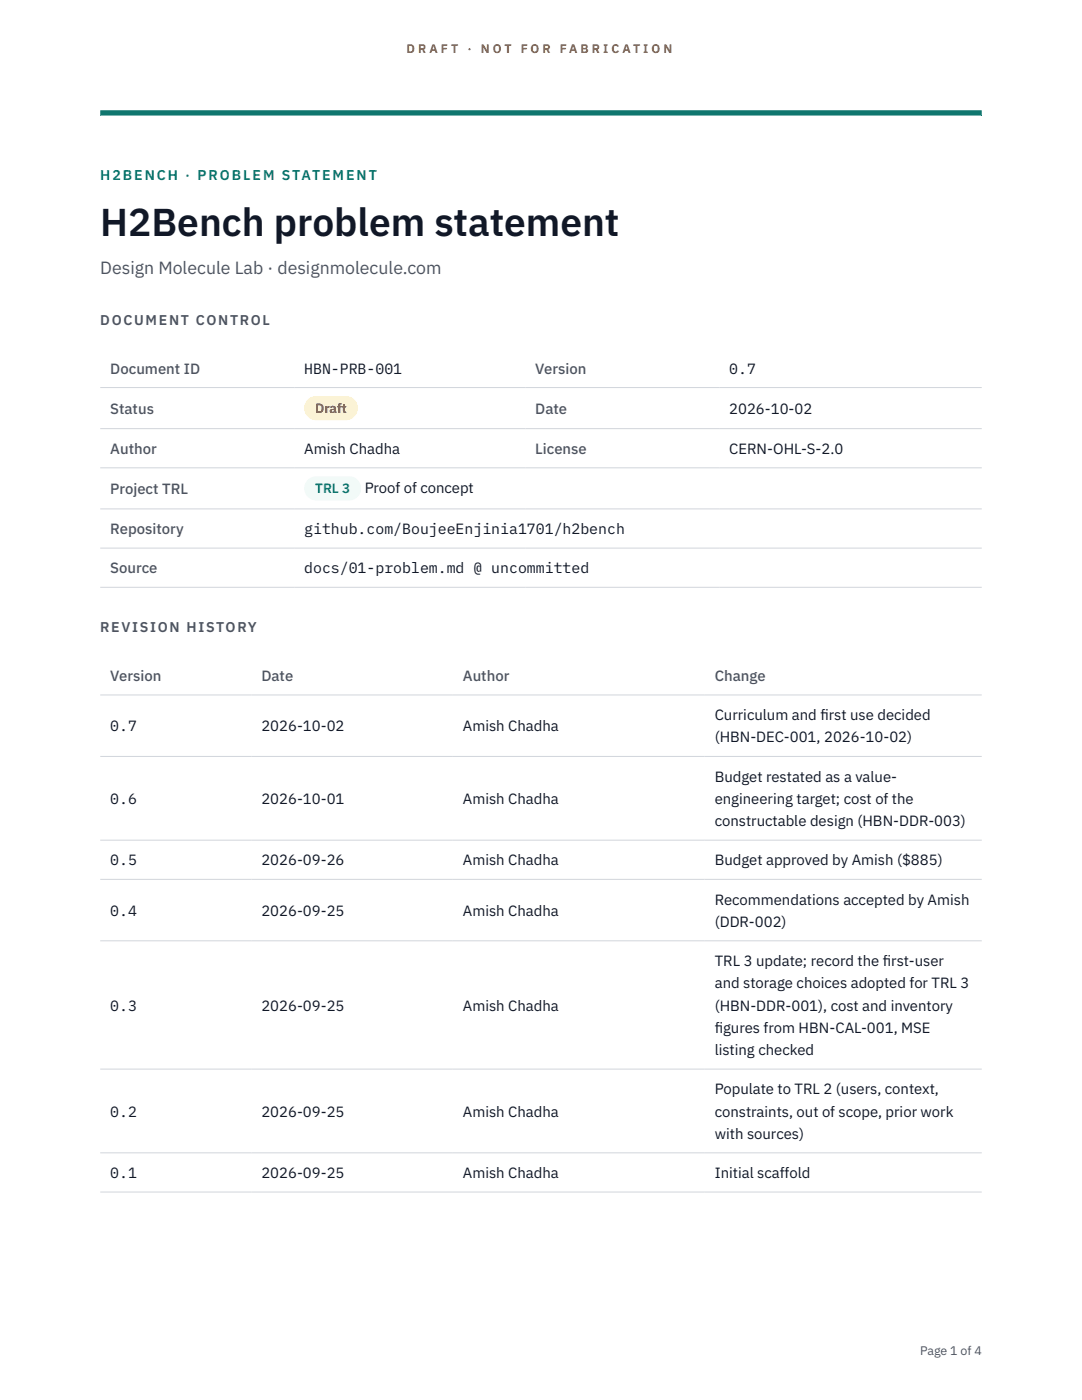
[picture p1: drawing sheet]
<svg xmlns="http://www.w3.org/2000/svg" width="216mm" height="279mm" viewBox="0 0 216 279" stroke-linecap="round" stroke-linejoin="round" font-family="sans-serif">
<defs><g id="words">
<text font-size="7.8" fill="#111827" x="20" y="47.1">H2Bench problem statement</text>
<text font-size="3.5" fill="#4b5563" x="20" y="54.6">Design Molecule Lab · designmolecule.com</text>
<g font-size="3" fill="#4b5563">
<text x="22" y="74.5">Document ID</text>
<text x="106.8" y="74.5">Version</text>
<text x="22" y="82.6">Status</text>
<text x="106.8" y="82.6">Date</text>
<text x="22" y="90.6">Author</text>
<text x="106.8" y="90.6">License</text>
<text x="22" y="98.6">Project TRL</text>
<text x="22" y="106.6">Repository</text>
<text x="22" y="114.4">Source</text>
<text x="22" y="135.9">Version</text>
<text x="52.2" y="135.9">Date</text>
<text x="92.4" y="135.9">Author</text>
<text x="142.6" y="135.9">Change</text>
</g>
<g font-size="3" fill="#111827">
<text x="60.7" y="74.5">HBN-PRB-001</text>
<text x="145.5" y="74.5">0.7</text>
<text x="145.5" y="82.6">2026-10-02</text>
<text x="60.7" y="90.6">Amish Chadha</text>
<text x="145.5" y="90.6">CERN-OHL-S-2.0</text>
<text x="72.8" y="98.5">Proof of concept</text>
<text x="60.7" y="106.6">github.com/BoujeeEnjinia1701/h2bench</text>
<text x="60.7" y="114.4">docs/01-problem.md @ uncommitted</text>
<text x="142.6" y="143.7">Curriculum and f</text>
<text x="163.7" y="143.7">irst use decided</text>
<text x="22" y="145.9">0.7</text>
<text x="52.2" y="145.9">2026-10-02</text>
<text x="92.4" y="145.9">Amish Chadha</text>
<text x="142.6" y="148.2">(HBN-DEC-001, 2026-10-02)</text>
<text x="142.6" y="156">Budget restated as a value-</text>
<text x="22" y="160.4">0.6</text>
<text x="52.2" y="160.4">2026-10-01</text>
<text x="92.4" y="160.4">Amish Chadha</text>
<text x="142.6" y="160.4">engineering target; cost of the</text>
<text x="142.6" y="164.9">constructable design (HBN-DDR-003)</text>
<text x="22" y="172.7">0.5</text>
<text x="52.2" y="172.7">2026-09-26</text>
<text x="92.4" y="172.7">Amish Chadha</text>
<text x="142.6" y="172.7">Budget approved by Amish ($885)</text>
<text x="22" y="182.7">0.4</text>
<text x="52.2" y="182.7">2026-09-25</text>
<text x="92.4" y="182.7">Amish Chadha</text>
<text x="142.6" y="180.5">Recommendations accepted by Amish</text>
<text x="142.6" y="185">(DDR-002)</text>
<text x="142.6" y="192.8">TRL 3 update; record the f</text>
<text x="142.6" y="197.2">and storage choices adopted for TRL 3</text>
<text x="176.2" y="192.8">irst-user</text>
<text x="22" y="201.7">0.3</text>
<text x="52.2" y="201.7">2026-09-25</text>
<text x="92.4" y="201.7">Amish Chadha</text>
<text x="142.6" y="201.7">(HBN-DDR-001), cost and inventory</text>
<text x="142.6" y="206.1">f</text>
<text x="142.6" y="206.1">igures from HBN-CAL-001, MSE</text>
<text x="142.6" y="210.6">listing checked</text>
<text x="142.6" y="218.4">Populate to TRL 2 (users, context,</text>
<text x="22" y="222.8">0.2</text>
<text x="52.2" y="222.8">2026-09-25</text>
<text x="92.4" y="222.8">Amish Chadha</text>
<text x="142.6" y="222.8">constraints, out of scope, prior work</text>
<text x="142.6" y="227.3">with sources)</text>
<text x="22" y="235.1">0.1</text>
<text x="52.2" y="235.1">2026-09-25</text>
<text x="92.4" y="235.1">Amish Chadha</text>
<text x="142.6" y="235.1">Initial scaffold</text>
</g>
<text font-size="2.8" fill="#0f766e" x="20" y="36">H2BENCH · PROBLEM STATEMENT</text>
<g font-size="2.8" fill="#4b5563">
<text x="20" y="64.8">DOCUMENT CONTROL</text>
<text x="20" y="126.2">REVISION HISTORY</text>
</g>
<text font-size="2.7" fill="#92400e" x="62.9" y="82.5">Draft</text>
<text font-size="2.7" fill="#0f766e" x="62.9" y="98.5">TRL 3</text>
<g font-size="2.5" fill="#b45309">
<text x="81.1" y="10.5">D R A F T</text>
<text x="93.3" y="10.5">·</text>
<text x="95.9" y="10.5">N O T</text>
<text x="103.9" y="10.5">F O R</text>
<text x="111.7" y="10.5">F A B R I C A T I O N</text>
</g>
<text font-size="2.5" fill="#4b5563" x="183.6" y="270.3">Page 1 of 4</text>
</g></defs>
<path d="M20 23.1h175.9zM20 22h175.9v1.1h-175.9z" fill-rule="evenodd" fill="#0f766e"/>
<g fill="none" stroke="#d1d5db" stroke-width=".2">
<path d="M20 77.3h175.9M20 85.5h175.9M20 93.4h175.9M20 101.6h175.9M20 109.4h175.9M20 117.2h175.9M20 138.7h175.9M20 151h175.9M20 167.7h175.9M20 175.5h175.9M20 187.8h175.9M20 213.4h175.9"/>
<path d="M20 230.1h175.9M20 237.9h175.9"/>
</g>
<path d="M60.7 79h10.7v4.9h-10.7z" fill="#fef3c7"/>
<path d="M60.7 95.1h11.4v4.8h-11.4z" fill="#f0fdfa"/>
<use href="#words"/>
</svg>
